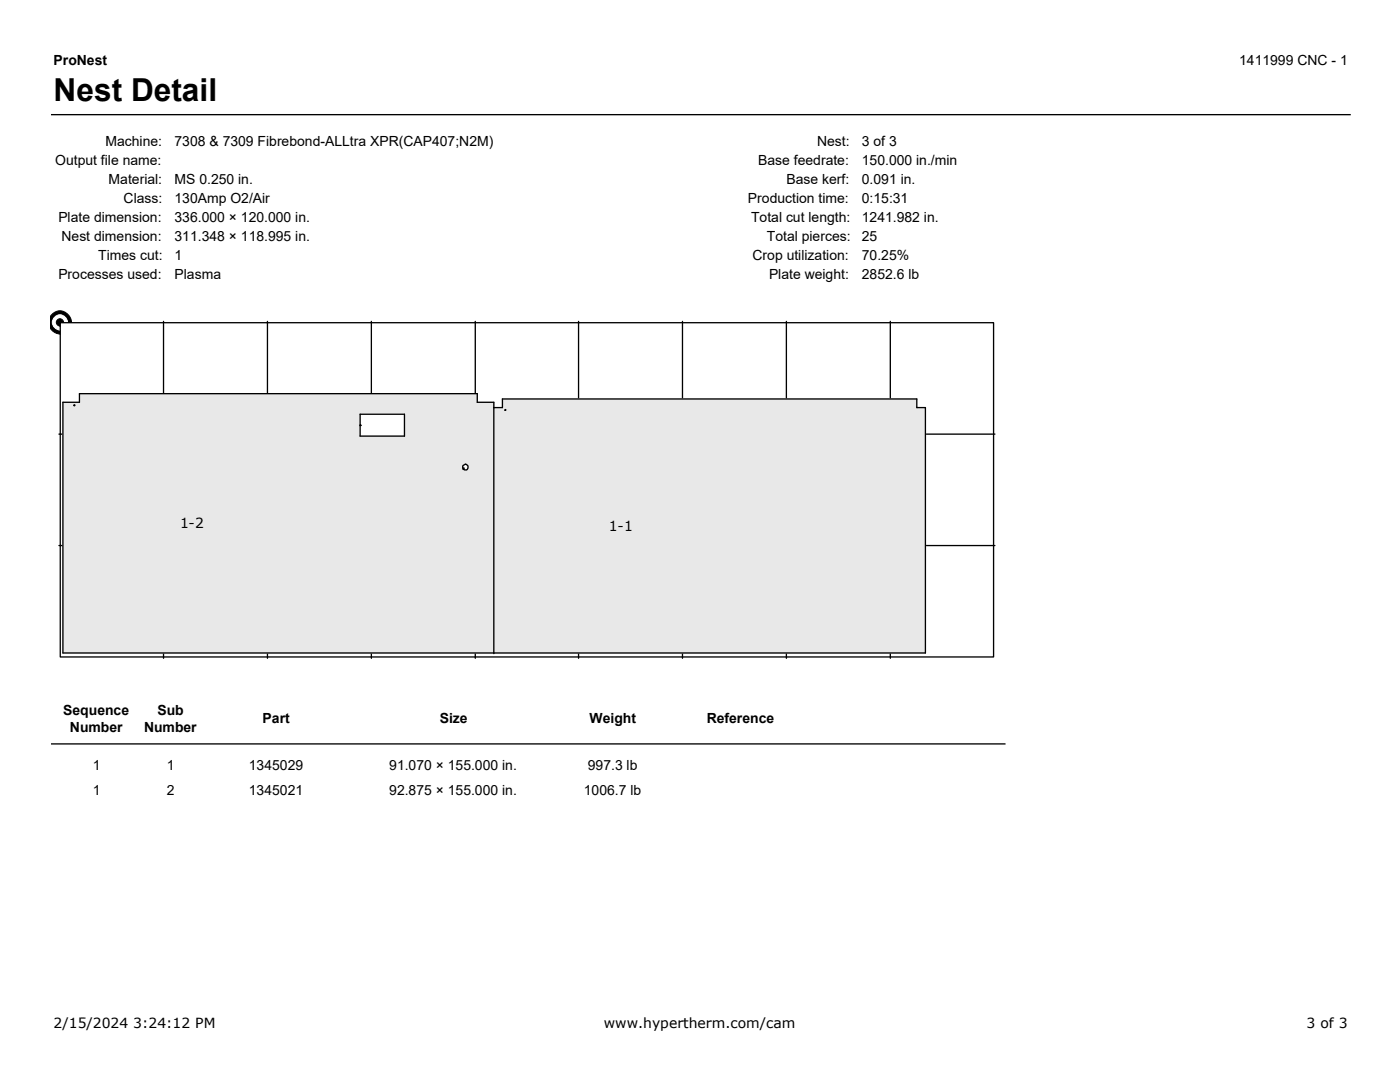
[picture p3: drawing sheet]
<svg xmlns="http://www.w3.org/2000/svg" width="279mm" height="216mm" viewBox="0 0 279 216" stroke-linecap="round" stroke-linejoin="round" font-family="sans-serif">
<defs><g id="words">
<text font-size="6.3" x="10.7" y="20.1">Nest Detail</text>
<g font-size="2.8">
<text x="10.7" y="13.1">ProNest</text>
<text x="247.3" y="13.1">1411999 CNC - 1</text>
<text x="21.1" y="29">Machine:</text>
<text x="34.8" y="29">7308 &amp; 7309 Fibrebond-ALLtra XPR(CAP407;N2M)</text>
<text x="163.1" y="29">Nest:</text>
<text x="172" y="29">3 of 3</text>
<text x="11" y="32.8">Output file name:</text>
<text x="151.3" y="32.9">Base feedrate:</text>
<text x="172" y="32.9">150.000 in./min</text>
<text x="21.7" y="36.7">Material:</text>
<text x="24.7" y="40.5">Class:</text>
<text x="34.8" y="36.7">MS 0.250 in.</text>
<text x="34.8" y="40.5">130Amp O2/Air</text>
<text x="149.3" y="40.5">Production time:</text>
<text x="157" y="36.7">Base kerf:</text>
<text x="172" y="36.7">0.091 in.</text>
<text x="172" y="40.5">0:15:31</text>
<text x="11.6" y="44.3">Plate dimension:</text>
<text x="34.8" y="44.3">336.000 × 120.000 in.</text>
<text x="149.9" y="44.3">Total cut length:</text>
<text x="172" y="44.3">1241.982 in.</text>
<text x="12.3" y="48.1">Nest dimension:</text>
<text x="19.6" y="51.8">Times cut:</text>
<text x="34.8" y="48.1">311.348 × 118.995 in.</text>
<text x="34.8" y="51.9">1</text>
<text x="150.2" y="51.9">Crop utilization:</text>
<text x="153" y="48.1">Total pierces:</text>
<text x="172" y="48.1">25</text>
<text x="172" y="51.9">70.25%</text>
<text x="11.6" y="55.7">Processes used:</text>
<text x="34.8" y="55.7">Plasma</text>
<text x="153.5" y="55.7">Plate weight:</text>
<text x="172" y="55.7">2852.6 lb</text>
<text x="35.9" y="105.3">1-2</text>
<text x="121.5" y="105.9">1-1</text>
<text x="12.6" y="142.6">Sequence</text>
<text x="31.4" y="142.6">Sub</text>
<text x="14" y="146">Number</text>
<text x="28.7" y="146">Number</text>
<text x="52.4" y="144.3">Part</text>
<text x="87.8" y="144.3">Size</text>
<text x="117.7" y="144.3">Weight</text>
<text x="141" y="144.3">Reference</text>
<text x="18.5" y="153.6">1</text>
<text x="33.3" y="153.6">1</text>
<text x="49.7" y="153.6">1345029</text>
<text x="77.7" y="153.6">91.070 × 155.000 in.</text>
<text x="117.3" y="153.6">997.3 lb</text>
<text x="18.5" y="158.7">1</text>
<text x="33.3" y="158.7">2</text>
<text x="49.7" y="158.7">1345021</text>
<text x="77.7" y="158.7">92.875 × 155.000 in.</text>
<text x="116.5" y="158.7">1006.7 lb</text>
<text x="10.7" y="205.2">2/15/2024 3:24:12 PM</text>
<text x="120.5" y="205.2">www.hypertherm.com/cam</text>
<text x="260.8" y="205.2">3 of 3</text>
</g>
</g></defs>
<path d="M10.2 22.9h259.4" fill="none" stroke="#000" stroke-width=".26"/>
<g fill="#000" stroke="#000" stroke-width=".2">
<path d="M10.4 62.7a2.28 2.28 0 0 1 3.2 0 2.28 2.28 0 0 1 0 3.2 2.28 2.28 0 0 1-3.2 0l-.3-.5v-2.2z" fill-rule="evenodd"/>
<circle cx="12" cy="64.3" r=".72"/>
</g>
<circle cx="12" cy="64.3" r="1.5" fill="#fff" stroke="#fff" stroke-width=".2"/>
<path d="M12 64.4h186.3v66.7h-186.3z" fill-rule="evenodd" fill="#fff" stroke="#000" stroke-width=".26"/>
<g fill="none" stroke="#000" stroke-width=".26">
<path d="M32.6 64.1v14.5M53.4 64.1v14.5M74.1 64.1v14.5M94.9 64.1v14.5M115.5 64.1v15.4M136.2 64.1v15.4M156.9 64.1v15.4M177.7 64.1v15.4M11.8 86.6h.8M14.8 80.8v.1M14.8 80.8l.1 .1zM14.8 80.9h.1"/>
<path d="M71.9 84.9v-.1l.1 .1M71.9 84.9h.1M71.9 82.7h8.8v4.3h-8.8zM92.5 92.8l.4-.2a.57 .57 0 0 1 .4 .9 .57 .57 0 0 1-1-.1zM92.5 93.6h.1M92.6 93.5l-.1-.1v.2M98.6 81.3h1.7v-1.7h82.7v1.7h1.7v49h-172.1v-50h3.3v-1.7h79.4v1.7h3.3v50.1M100.8 81.9h.1M100.8 81.7l.1 .2zM184.7 86.6h13.9M11.8 108.9h.8M184.7 108.9h13.9"/>
<path d="M32.6 130.3v1.1M53.4 130.3v1.1M74.1 130.3v1.1M94.9 130.3v1.1M115.5 130.3v1.1M136.2 130.3v1.1M156.9 130.3v1.1M177.7 130.3v1.1M10.2 148.4h190.5"/>
</g>
<path d="M100.8 81.7l.1 .2zM92.5 92.8a.56 .56 0 0 0 .1 .9 .56 .56 0 0 0 .8-.2 .56 .56 0 0 0-.3-.8l-.2-.1zM71.9 82.7v4.3h8.8v-4.3zM14.8 80.8l.1 .1zM100.3 79.6h82.7v1.7h1.7v49h-86.1v-49h1.7zM12.6 80.3h3.3v-1.7h79.4v1.7h3.3v50h-86z" fill-rule="evenodd" fill="#e8e8e8" stroke="#e8e8e8" stroke-width=".26"/>
<use href="#words"/>
</svg>
